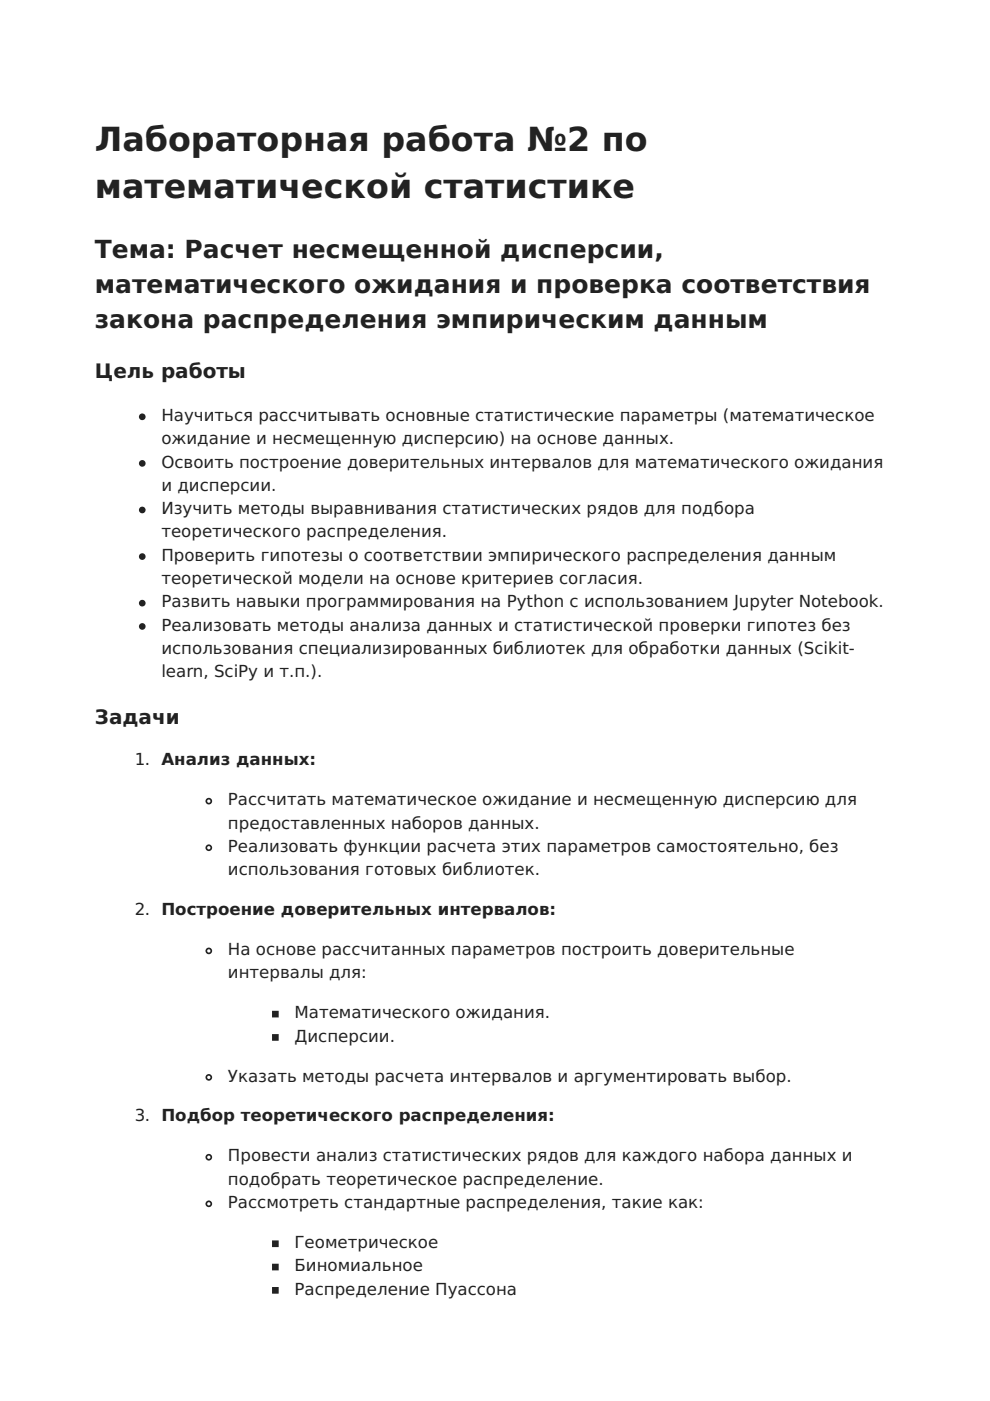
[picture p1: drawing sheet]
<svg xmlns="http://www.w3.org/2000/svg" width="210mm" height="297mm" viewBox="0 0 210 297" stroke-linecap="round" stroke-linejoin="round" font-family="sans-serif">
<defs><g id="words">
<g font-size="7.1" fill="#222">
<text x="20.1" y="32.1">Лабораторная работа №2 по</text>
<text x="20.1" y="42">математической статистике</text>
</g>
<g font-size="5.3" fill="#222">
<text x="20.1" y="54.7">Тема: Расчет несмещенной дисперсии,</text>
<text x="20.1" y="62.1">математического ожидания и проверка соответствия</text>
<text x="20.1" y="69.5">закона распределения эмпирическим данным</text>
</g>
<g font-size="4.2" fill="#222">
<text x="20.1" y="80.1">Цель работы</text>
<text x="20.1" y="153.5">Задачи</text>
</g>
<g font-size="3.5" fill="#222">
<text x="34.2" y="89.3">Научиться рассчитывать основные статистические параметры (математическое</text>
<text x="34.2" y="94.2">ожидание и несмещенную дисперсию) на основе данных.</text>
<text x="34.2" y="99.1">Освоить построение доверительных интервалов для математического ожидания</text>
<text x="34.2" y="104.1">и дисперсии.</text>
<text x="34.2" y="109">Изучить методы выравнивания статистических рядов для подбора</text>
<text x="34.2" y="113.9">теоретического распределения.</text>
<text x="34.2" y="118.9">Проверить гипотезы о соответствии эмпирического распределения данным</text>
<text x="34.2" y="123.8">теоретической модели на основе критериев согласия.</text>
<text x="34.2" y="128.8">Развить навыки программирования на Python с использованием Jupyter Notebook.</text>
<text x="34.2" y="133.7">Реализовать методы анализа данных и статистической проверки гипотез без</text>
<text x="34.2" y="138.6">использования специализированных библиотек для обработки данных (Scikit-</text>
<text x="34.2" y="143.6">learn, SciPy и т.п.).</text>
<text x="28.6" y="162.3">1. Анализ данных:</text>
<text x="48.3" y="170.7">Рассчитать математическое ожидание и несмещенную дисперсию для</text>
<text x="48.3" y="175.7">предоставленных наборов данных.</text>
<text x="48.3" y="180.6">Реализовать функции расчета этих параметров самостоятельно, без</text>
<text x="48.3" y="185.6">использования готовых библиотек.</text>
<text x="28.6" y="194">2. Построение доверительных интервалов:</text>
<text x="48.3" y="202.5">На основе рассчитанных параметров построить доверительные</text>
<text x="48.3" y="207.4">интервалы для:</text>
<text x="62.4" y="215.9">Математического ожидания.</text>
<text x="62.4" y="220.8">Дисперсии.</text>
<text x="48.3" y="229.3">Указать методы расчета интервалов и аргументировать выбор.</text>
<text x="28.6" y="237.8">3. Подбор теоретического распределения:</text>
<text x="48.3" y="246.2">Провести анализ статистических рядов для каждого набора данных и</text>
<text x="48.3" y="251.2">подобрать теоретическое распределение.</text>
<text x="48.3" y="256.1">Рассмотреть стандартные распределения, такие как:</text>
<text x="62.4" y="264.6">Геометрическое</text>
<text x="62.4" y="269.5">Биномиальное</text>
<text x="62.4" y="274.5">Распределение Пуассона</text>
</g>
</g></defs>
<g fill="#222" stroke="#222" stroke-width=".35">
<circle cx="30.2" cy="88.4" r=".53"/>
<circle cx="30.2" cy="98.2" r=".53"/>
<circle cx="30.2" cy="108.1" r=".53"/>
<circle cx="30.2" cy="118" r=".53"/>
<circle cx="30.2" cy="127.9" r=".53"/>
<circle cx="30.2" cy="132.8" r=".53"/>
</g>
<g fill="none" stroke="#222" stroke-width=".35">
<circle cx="44.3" cy="179.7" r=".53"/>
<circle cx="44.3" cy="169.9" r=".53"/>
<circle cx="44.3" cy="201.6" r=".53"/>
<circle cx="44.3" cy="228.4" r=".53"/>
<circle cx="44.3" cy="255.2" r=".53"/>
<circle cx="44.3" cy="245.4" r=".53"/>
</g>
<g fill="#222" stroke="#222" stroke-width=".35">
<path d="M57.9 214.5h1v1h-1z"/>
<path d="M57.9 219.4h1v1.1h-1z"/>
<path d="M57.9 263.2h1v1h-1z"/>
<path d="M57.9 268.1h1v1.1h-1z"/>
<path d="M57.9 273h1v1.1h-1z"/>
</g>
<use href="#words"/>
</svg>
